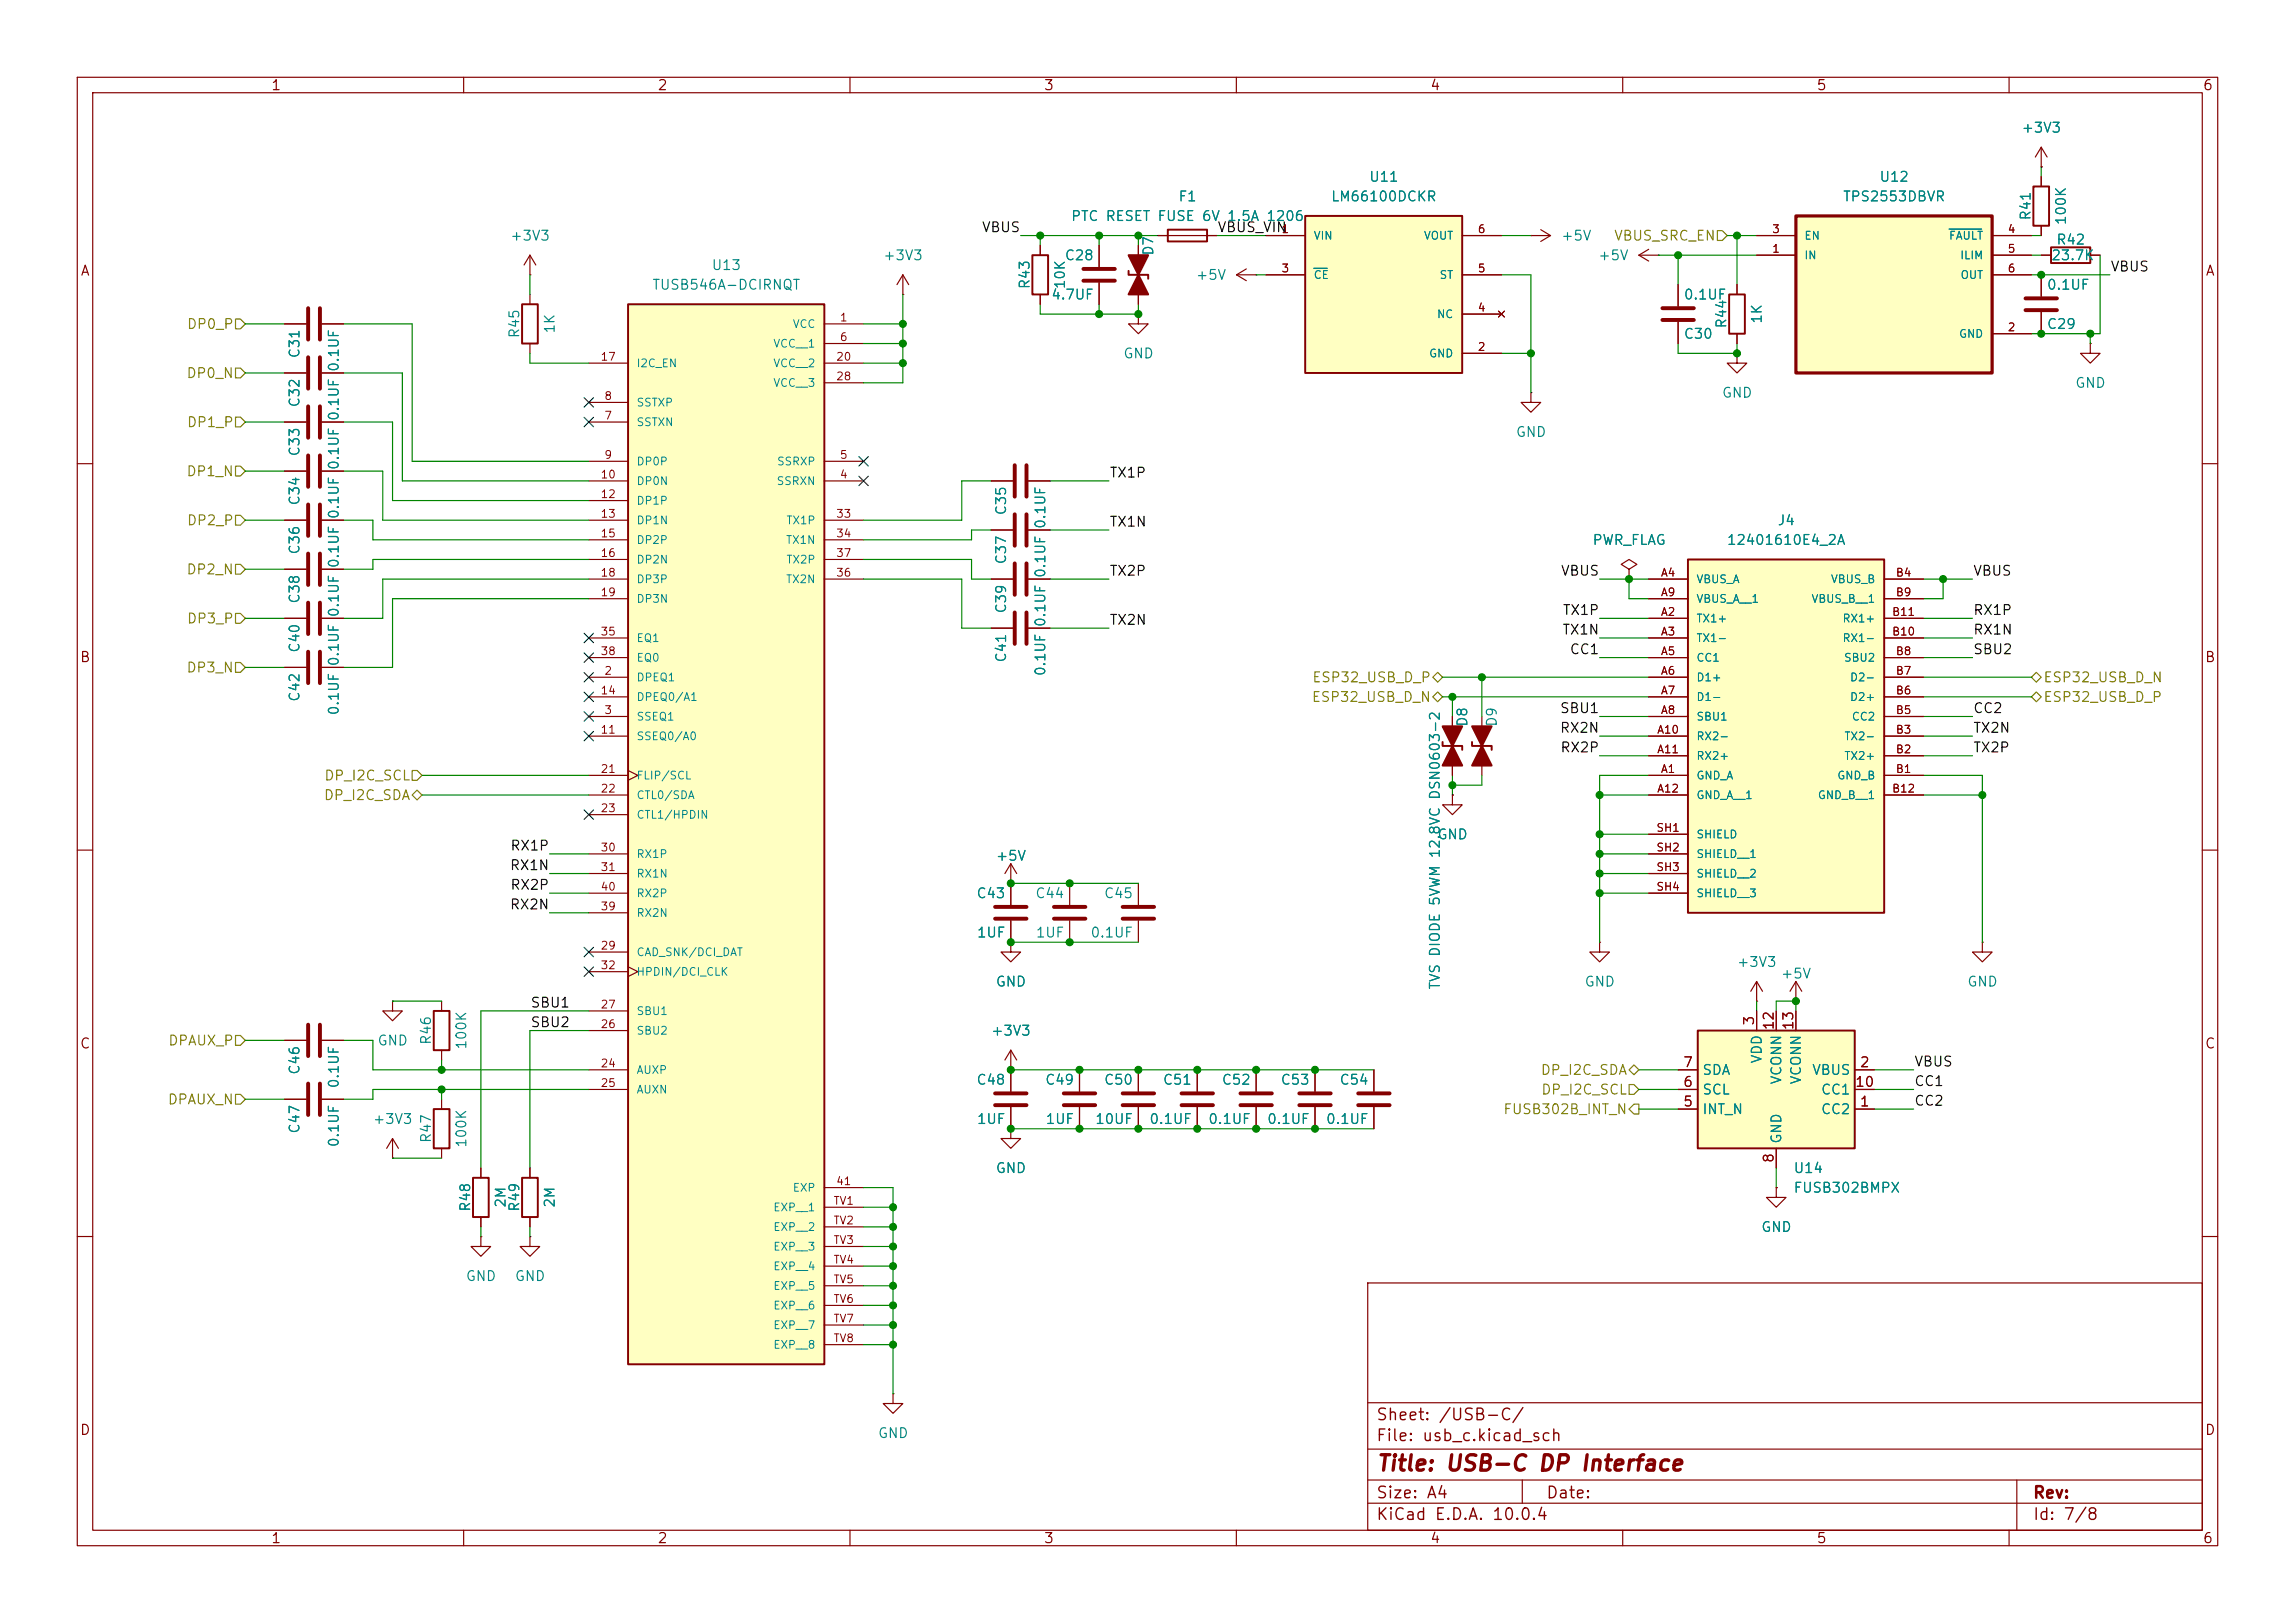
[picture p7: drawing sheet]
<svg xmlns="http://www.w3.org/2000/svg" width="297mm" height="210mm" viewBox="0 0 297 210" stroke-linecap="round" stroke-linejoin="round" font-family="sans-serif">
<defs><g id="words">
<text font-size="2" fill="#840000" x="178" y="190.8">Title: USB-C DP Interface</text>
<g font-size="1.5" fill="#840000">
<text x="178" y="184.2">Sheet: /USB-C/</text>
<text x="178" y="186.9">File: usb_c.kicad_sch</text>
<text x="178" y="197.1">KiCad E.D.A. 10.0.4</text>
<text x="178" y="194.3">Size: A4</text>
<text x="200" y="194.3">Date:</text>
<text x="263" y="194.3">Rev:</text>
<text x="263" y="197.1">Id: 7/8</text>
</g>
<g font-size="1.3" fill="#840000">
<text x="35" y="12">1</text>
<text x="85" y="12">2</text>
<text x="135" y="12">3</text>
<text x="185" y="12">4</text>
<text x="235" y="12">5</text>
<text x="285" y="12">6</text>
<text x="10.3" y="36">A</text>
<text x="285.3" y="36">A</text>
<text x="10.3" y="86">B</text>
<text x="285.3" y="86">B</text>
<text x="10.3" y="136">C</text>
<text x="227.3" y="132.8" transform="rotate(-90 227.3 132.8)">3</text>
<text x="229.8" y="133.4" transform="rotate(-90 229.8 133.4)">12</text>
<text x="232.4" y="133.4" transform="rotate(-90 232.4 133.4)">13</text>
<text x="285.3" y="136">C</text>
<text x="217.7" y="143.5">5</text>
<text x="217.7" y="140.9">6</text>
<text x="217.7" y="138.4">7</text>
<text x="240" y="140.9">10</text>
<text x="240.6" y="143.5">1</text>
<text x="240.6" y="138.4">2</text>
<text x="229.8" y="150.6" transform="rotate(-90 229.8 150.6)">8</text>
<text x="10.3" y="186">D</text>
<text x="285.3" y="186">D</text>
<text x="35" y="200">1</text>
<text x="85" y="200">2</text>
<text x="135" y="200">3</text>
<text x="185" y="200">4</text>
<text x="235" y="200">5</text>
<text x="285" y="200">6</text>
</g>
<g font-size="1.3" fill="#008484">
<text x="261.5" y="17.5">+3V3</text>
<text x="177.1" y="23.8">U11</text>
<text x="243.1" y="23.8">U12</text>
<text x="138.5" y="28.9">PTC RESET FUSE 6V 1.5A 1206</text>
<text x="152.4" y="26.4">F1</text>
<text x="172.2" y="26.4">LM66100DCKR</text>
<text x="238.4" y="26.4">TPS2553DBVR</text>
<text x="263.1" y="28.6" transform="rotate(-90 263.1 28.6)">R41</text>
<text x="267.7" y="29.2" transform="rotate(-90 267.7 29.2)">100K</text>
<text x="65.9" y="31.5">+3V3</text>
<text x="92" y="35.3">U13</text>
<text x="114.2" y="34">+3V3</text>
<text x="137.7" y="34">C28</text>
<text x="149.6" y="33.2" transform="rotate(-90 149.6 33.2)">D7</text>
<text x="201.9" y="31.5">+5V</text>
<text x="206.7" y="34">+5V</text>
<text x="265.4" y="34">23.7K</text>
<text x="266" y="32">R42</text>
<text x="84.3" y="37.8">TUSB546A-DCIRNQT</text>
<text x="133.6" y="37.5" transform="rotate(-90 133.6 37.5)">R43</text>
<text x="135.9" y="39.1">4.7UF</text>
<text x="138.1" y="37.5" transform="rotate(-90 138.1 37.5)">10K</text>
<text x="154.7" y="36.5">+5V</text>
<text x="217.8" y="39.1">0.1UF</text>
<text x="228.3" y="42" transform="rotate(-90 228.3 42)">1K</text>
<text x="264.8" y="37.8">0.1UF</text>
<text x="39.1" y="46.4" transform="rotate(-90 39.1 46.4)">C31</text>
<text x="67.5" y="43.9" transform="rotate(-90 67.5 43.9)">R45</text>
<text x="72.1" y="43.3" transform="rotate(-90 72.1 43.3)">1K</text>
<text x="145.3" y="46.7">GND</text>
<text x="217.8" y="44.2">C30</text>
<text x="223.7" y="42.6" transform="rotate(-90 223.7 42.6)">R44</text>
<text x="264.8" y="42.9">C29</text>
<text x="39.1" y="52.8" transform="rotate(-90 39.1 52.8)">C32</text>
<text x="44.2" y="48.2" transform="rotate(-90 44.2 48.2)">0.1UF</text>
<text x="222.8" y="51.8">GND</text>
<text x="268.5" y="50.5">GND</text>
<text x="39.1" y="59.1" transform="rotate(-90 39.1 59.1)">C33</text>
<text x="44.2" y="54.6" transform="rotate(-90 44.2 54.6)">0.1UF</text>
<text x="196.1" y="56.9">GND</text>
<text x="39.1" y="65.5" transform="rotate(-90 39.1 65.5)">C34</text>
<text x="44.2" y="60.9" transform="rotate(-90 44.2 60.9)">0.1UF</text>
<text x="39.1" y="71.8" transform="rotate(-90 39.1 71.8)">C36</text>
<text x="44.2" y="67.3" transform="rotate(-90 44.2 67.3)">0.1UF</text>
<text x="130.5" y="66.8" transform="rotate(-90 130.5 66.8)">C35</text>
<text x="135.6" y="68.5" transform="rotate(-90 135.6 68.5)">0.1UF</text>
<text x="206" y="70.8">PWR_FLAG</text>
<text x="223.4" y="70.8">12401610E4_2A</text>
<text x="229.9" y="68.3">J4</text>
<text x="44.2" y="73.6" transform="rotate(-90 44.2 73.6)">0.1UF</text>
<text x="130.5" y="73.1" transform="rotate(-90 130.5 73.1)">C37</text>
<text x="135.6" y="74.9" transform="rotate(-90 135.6 74.9)">0.1UF</text>
<text x="39.1" y="78.2" transform="rotate(-90 39.1 78.2)">C38</text>
<text x="44.2" y="80" transform="rotate(-90 44.2 80)">0.1UF</text>
<text x="130.5" y="79.5" transform="rotate(-90 130.5 79.5)">C39</text>
<text x="135.6" y="81.2" transform="rotate(-90 135.6 81.2)">0.1UF</text>
<text x="39.1" y="84.5" transform="rotate(-90 39.1 84.5)">C40</text>
<text x="44.2" y="86.3" transform="rotate(-90 44.2 86.3)">0.1UF</text>
<text x="130.5" y="85.8" transform="rotate(-90 130.5 85.8)">C41</text>
<text x="135.6" y="87.6" transform="rotate(-90 135.6 87.6)">0.1UF</text>
<text x="39.1" y="90.9" transform="rotate(-90 39.1 90.9)">C42</text>
<text x="44.2" y="92.7" transform="rotate(-90 44.2 92.7)">0.1UF</text>
<text x="190.2" y="94.1" transform="rotate(-90 190.2 94.1)">D8</text>
<text x="194" y="94.1" transform="rotate(-90 194 94.1)">D9</text>
<text x="128.8" y="111.7">+5V</text>
<text x="185.9" y="108.9">GND</text>
<text x="126.3" y="116.5">C43</text>
<text x="133.9" y="116.5">C44</text>
<text x="142.8" y="116.5">C45</text>
<text x="126.3" y="121.6">1UF</text>
<text x="134" y="121.6">1UF</text>
<text x="141" y="121.6">0.1UF</text>
<text x="224.7" y="125.4">+3V3</text>
<text x="128.8" y="128">GND</text>
<text x="186.6" y="128.1" transform="rotate(-90 186.6 128.1)">TVS DIODE 5VWM 12.8VC DSN0603-2</text>
<text x="205" y="128">GND</text>
<text x="230.4" y="126.9">+5V</text>
<text x="254.5" y="128">GND</text>
<text x="48.8" y="135.6">GND</text>
<text x="56.1" y="135.3" transform="rotate(-90 56.1 135.3)">R46</text>
<text x="60.7" y="135.9" transform="rotate(-90 60.7 135.9)">100K</text>
<text x="128.2" y="134.3">+3V3</text>
<text x="228.3" y="137.7" transform="rotate(-90 228.3 137.7)">VDD</text>
<text x="39.1" y="139.2" transform="rotate(-90 39.1 139.2)">C46</text>
<text x="44.2" y="140.9" transform="rotate(-90 44.2 140.9)">0.1UF</text>
<text x="126.3" y="140.7">C48</text>
<text x="135.2" y="140.7">C49</text>
<text x="142.8" y="140.7">C50</text>
<text x="150.4" y="140.7">C51</text>
<text x="158" y="140.7">C52</text>
<text x="165.6" y="140.7">C53</text>
<text x="173.3" y="140.7">C54</text>
<text x="220.2" y="141.9">SCL</text>
<text x="220.2" y="139.4">SDA</text>
<text x="230.8" y="140.4" transform="rotate(-90 230.8 140.4)">VCONN</text>
<text x="233.4" y="140.4" transform="rotate(-90 233.4 140.4)">VCONN</text>
<text x="234.4" y="139.4">VBUS</text>
<text x="235.6" y="141.9">CC1</text>
<text x="39.1" y="146.8" transform="rotate(-90 39.1 146.8)">C47</text>
<text x="44.2" y="148.5" transform="rotate(-90 44.2 148.5)">0.1UF</text>
<text x="48.2" y="145.8">+3V3</text>
<text x="56.1" y="148" transform="rotate(-90 56.1 148)">R47</text>
<text x="60.7" y="148.6" transform="rotate(-90 60.7 148.6)">100K</text>
<text x="126.3" y="145.8">1UF</text>
<text x="135.2" y="145.8">1UF</text>
<text x="141.6" y="145.8">10UF</text>
<text x="148.6" y="145.8">0.1UF</text>
<text x="156.3" y="145.8">0.1UF</text>
<text x="163.9" y="145.8">0.1UF</text>
<text x="171.5" y="145.8">0.1UF</text>
<text x="220.2" y="144.5">INT_N</text>
<text x="230.8" y="148.1" transform="rotate(-90 230.8 148.1)">GND</text>
<text x="235.6" y="144.5">CC2</text>
<text x="128.8" y="152.1">GND</text>
<text x="232" y="152.1">U14</text>
<text x="232" y="154.6">FUSB302BMPX</text>
<text x="61.2" y="156.9" transform="rotate(-90 61.2 156.9)">R48</text>
<text x="65.7" y="156.4" transform="rotate(-90 65.7 156.4)">2M</text>
<text x="67.5" y="156.9" transform="rotate(-90 67.5 156.9)">R49</text>
<text x="72.1" y="156.4" transform="rotate(-90 72.1 156.4)">2M</text>
<text x="227.8" y="159.7">GND</text>
<text x="60.2" y="166.1">GND</text>
<text x="66.5" y="166.1">GND</text>
<text x="113.5" y="186.4">GND</text>
</g>
<g font-size="1.3">
<text x="127" y="30.4">VBUS</text>
<text x="157.5" y="30.4">VBUS_VIN</text>
<text x="273" y="35.4">VBUS</text>
<text x="143.5" y="62.1">TX1P</text>
<text x="143.5" y="68.5">TX1N</text>
<text x="143.5" y="74.8">TX2P</text>
<text x="201.9" y="74.8">VBUS</text>
<text x="255.3" y="74.8">VBUS</text>
<text x="143.5" y="81.2">TX2N</text>
<text x="202.1" y="82.4">TX1N</text>
<text x="202.2" y="79.9">TX1P</text>
<text x="255.3" y="79.9">RX1P</text>
<text x="255.3" y="82.4">RX1N</text>
<text x="203.1" y="85">CC1</text>
<text x="255.3" y="85">SBU2</text>
<text x="201.8" y="92.6">SBU1</text>
<text x="201.8" y="95.1">RX2N</text>
<text x="255.3" y="95.1">TX2N</text>
<text x="255.3" y="92.6">CC2</text>
<text x="201.8" y="97.7">RX2P</text>
<text x="255.3" y="97.7">TX2P</text>
<text x="65.9" y="112.9">RX1N</text>
<text x="66" y="110.4">RX1P</text>
<text x="65.9" y="118">RX2N</text>
<text x="66" y="115.4">RX2P</text>
<text x="68.6" y="130.7">SBU1</text>
<text x="68.6" y="133.2">SBU2</text>
<text x="247.6" y="140.8">CC1</text>
<text x="247.6" y="143.4">CC2</text>
<text x="247.6" y="138.3">VBUS</text>
</g>
<g font-size="1.3" fill="#848400">
<text x="208.8" y="31.5">VBUS_SRC_EN</text>
<text x="24.1" y="42.9">DP0_P</text>
<text x="24" y="49.2">DP0_N</text>
<text x="24.1" y="55.6">DP1_P</text>
<text x="24" y="61.9">DP1_N</text>
<text x="24.1" y="68.3">DP2_P</text>
<text x="24" y="74.6">DP2_N</text>
<text x="24.1" y="81">DP3_P</text>
<text x="24" y="87.3">DP3_N</text>
<text x="169.7" y="88.6">ESP32_USB_D_P</text>
<text x="264.4" y="88.6">ESP32_USB_D_N</text>
<text x="169.7" y="91.1">ESP32_USB_D_N</text>
<text x="264.4" y="91.1">ESP32_USB_D_P</text>
<text x="41.9" y="101.3">DP_I2C_SCL</text>
<text x="41.8" y="103.8">DP_I2C_SDA</text>
<text x="21.7" y="135.6">DPAUX_P</text>
<text x="21.6" y="143.2">DPAUX_N</text>
<text x="199.3" y="139.4">DP_I2C_SDA</text>
<text x="199.4" y="141.9">DP_I2C_SCL</text>
<text x="194.5" y="144.5">FUSB302B_INT_N</text>
</g>
<g font-size="1" fill="#840000">
<text x="165.8" y="30.4">1</text>
<text x="165.8" y="35.5">3</text>
<text x="191.2" y="30.4">6</text>
<text x="191.2" y="35.5">5</text>
<text x="229.3" y="32.9">1</text>
<text x="229.3" y="30.4">3</text>
<text x="259.7" y="30.4">4</text>
<text x="259.7" y="32.9">5</text>
<text x="259.7" y="35.5">6</text>
<text x="108.6" y="41.8">1</text>
<text x="191.2" y="40.6">4</text>
<text x="77.6" y="46.9">17</text>
<text x="108.1" y="46.9">20</text>
<text x="108.6" y="44.4">6</text>
<text x="191.2" y="45.6">2</text>
<text x="259.7" y="43.1">2</text>
<text x="78.1" y="52">8</text>
<text x="108.1" y="49.5">28</text>
<text x="78.1" y="54.5">7</text>
<text x="78.1" y="59.6">9</text>
<text x="108.6" y="59.6">5</text>
<text x="77.6" y="62.2">10</text>
<text x="77.6" y="64.7">12</text>
<text x="108.6" y="62.2">4</text>
<text x="77.6" y="67.2">13</text>
<text x="77.6" y="69.8">15</text>
<text x="108.1" y="67.2">33</text>
<text x="108.1" y="69.8">34</text>
<text x="77.6" y="72.3">16</text>
<text x="77.6" y="74.9">18</text>
<text x="77.6" y="77.4">19</text>
<text x="108.1" y="74.9">36</text>
<text x="108.1" y="72.3">37</text>
<text x="214.9" y="74.9">A4</text>
<text x="214.9" y="77.4">A9</text>
<text x="245.3" y="74.9">B4</text>
<text x="245.3" y="77.4">B9</text>
<text x="77.6" y="82.5">35</text>
<text x="214.9" y="79.9">A2</text>
<text x="214.9" y="82.5">A3</text>
<text x="244.8" y="82.5">B10</text>
<text x="244.8" y="79.9">B11</text>
<text x="77.6" y="85">38</text>
<text x="78.1" y="87.6">2</text>
<text x="214.9" y="85">A5</text>
<text x="214.9" y="87.6">A6</text>
<text x="245.3" y="87.6">B7</text>
<text x="245.3" y="85">B8</text>
<text x="77.6" y="95.2">11</text>
<text x="77.6" y="90.1">14</text>
<text x="78.1" y="92.6">3</text>
<text x="214.4" y="95.2">A10</text>
<text x="214.9" y="90.1">A7</text>
<text x="214.9" y="92.6">A8</text>
<text x="245.3" y="95.2">B3</text>
<text x="245.3" y="92.6">B5</text>
<text x="245.3" y="90.1">B6</text>
<text x="77.6" y="100.3">21</text>
<text x="214.4" y="97.7">A11</text>
<text x="214.9" y="100.3">A1</text>
<text x="245.3" y="100.3">B1</text>
<text x="245.3" y="97.7">B2</text>
<text x="77.6" y="102.8">22</text>
<text x="77.6" y="105.3">23</text>
<text x="214.3" y="107.9">SH1</text>
<text x="214.4" y="102.8">A12</text>
<text x="244.8" y="102.8">B12</text>
<text x="77.6" y="110.4">30</text>
<text x="77.6" y="113">31</text>
<text x="214.3" y="110.4">SH2</text>
<text x="214.3" y="113">SH3</text>
<text x="77.6" y="118">39</text>
<text x="77.6" y="115.5">40</text>
<text x="214.3" y="115.5">SH4</text>
<text x="77.6" y="123.1">29</text>
<text x="77.6" y="125.7">32</text>
<text x="77.6" y="130.7">27</text>
<text x="77.6" y="133.3">26</text>
<text x="77.6" y="138.4">24</text>
<text x="77.6" y="140.9">25</text>
<text x="108.1" y="153.6">41</text>
<text x="107.8" y="156.1">TV1</text>
<text x="107.8" y="158.7">TV2</text>
<text x="107.8" y="161.2">TV3</text>
<text x="107.8" y="163.8">TV4</text>
<text x="107.8" y="166.3">TV5</text>
<text x="107.8" y="168.8">TV6</text>
<text x="107.8" y="171.4">TV7</text>
<text x="107.8" y="173.9">TV8</text>
</g>
<g font-size="1" fill="#008484">
<text x="169.9" y="31.3">VIN</text>
<text x="184.2" y="31.3">VOUT</text>
<text x="233.4" y="33.8">IN</text>
<text x="233.4" y="31.3">EN</text>
<text x="252.1" y="31.3">FAULT</text>
<text x="253.6" y="33.8">ILIM</text>
<text x="169.9" y="36.3">CE</text>
<text x="185.9" y="41.4">NC</text>
<text x="186.2" y="36.3">ST</text>
<text x="253.6" y="36.3">OUT</text>
<text x="82.3" y="47.8">I2C_EN</text>
<text x="100" y="45.2">VCC__1</text>
<text x="100" y="47.8">VCC__2</text>
<text x="102.5" y="42.7">VCC</text>
<text x="184.9" y="46.5">GND</text>
<text x="253.4" y="44">GND</text>
<text x="82.3" y="52.8">SSTXP</text>
<text x="100" y="50.3">VCC__3</text>
<text x="82.3" y="55.4">SSTXN</text>
<text x="82.3" y="60.5">DP0P</text>
<text x="82.3" y="63">DP0N</text>
<text x="82.3" y="65.5">DP1P</text>
<text x="100.4" y="63">SSRXN</text>
<text x="100.5" y="60.5">SSRXP</text>
<text x="82.3" y="68.1">DP1N</text>
<text x="82.3" y="70.6">DP2P</text>
<text x="101.6" y="70.6">TX1N</text>
<text x="101.7" y="68.1">TX1P</text>
<text x="82.3" y="73.2">DP2N</text>
<text x="82.3" y="75.7">DP3P</text>
<text x="101.6" y="75.7">TX2N</text>
<text x="101.7" y="73.2">TX2P</text>
<text x="219.5" y="75.7">VBUS_A</text>
<text x="236.9" y="75.7">VBUS_B</text>
<text x="82.3" y="78.2">DP3N</text>
<text x="82.3" y="83.3">EQ1</text>
<text x="219.5" y="80.8">TX1+</text>
<text x="219.5" y="83.3">TX1-</text>
<text x="219.5" y="78.2">VBUS_A__1</text>
<text x="234.3" y="78.2">VBUS_B__1</text>
<text x="238.4" y="83.3">RX1-</text>
<text x="238.4" y="80.8">RX1+</text>
<text x="82.3" y="88.4">DPEQ1</text>
<text x="82.3" y="85.9">EQ0</text>
<text x="219.5" y="85.9">CC1</text>
<text x="219.5" y="88.4">D1+</text>
<text x="238.6" y="85.9">SBU2</text>
<text x="239.3" y="88.4">D2-</text>
<text x="82.3" y="93.5">SSEQ1</text>
<text x="82.3" y="90.9">DPEQ0/A1</text>
<text x="219.5" y="90.9">D1-</text>
<text x="219.5" y="93.5">SBU1</text>
<text x="239.3" y="90.9">D2+</text>
<text x="239.6" y="93.5">CC2</text>
<text x="82.3" y="96">SSEQ0/A0</text>
<text x="82.3" y="101.1">FLIP/SCL</text>
<text x="219.5" y="101.1">GND_A</text>
<text x="219.5" y="96">RX2-</text>
<text x="219.5" y="98.6">RX2+</text>
<text x="237.7" y="101.1">GND_B</text>
<text x="238.6" y="98.6">TX2+</text>
<text x="238.6" y="96">TX2-</text>
<text x="82.3" y="103.6">CTL0/SDA</text>
<text x="82.3" y="106.2">CTL1/HPDIN</text>
<text x="219.5" y="103.6">GND_A__1</text>
<text x="235.2" y="103.6">GND_B__1</text>
<text x="82.3" y="111.3">RX1P</text>
<text x="82.3" y="113.8">RX1N</text>
<text x="219.5" y="108.7">SHIELD</text>
<text x="219.5" y="111.3">SHIELD__1</text>
<text x="219.5" y="113.8">SHIELD__2</text>
<text x="82.3" y="118.9">RX2N</text>
<text x="82.3" y="116.3">RX2P</text>
<text x="219.5" y="116.3">SHIELD__3</text>
<text x="82.3" y="124">CAD_SNK/DCI_DAT</text>
<text x="82.3" y="131.6">SBU1</text>
<text x="82.3" y="126.5">HPDIN/DCI_CLK</text>
<text x="82.3" y="134.1">SBU2</text>
<text x="82.3" y="139.2">AUXP</text>
<text x="82.3" y="141.7">AUXN</text>
<text x="102.5" y="154.4">EXP</text>
<text x="100" y="157">EXP__1</text>
<text x="100" y="159.5">EXP__2</text>
<text x="100" y="162.1">EXP__3</text>
<text x="100" y="164.6">EXP__4</text>
<text x="100" y="167.1">EXP__5</text>
<text x="100" y="169.7">EXP__6</text>
<text x="100" y="172.2">EXP__7</text>
<text x="100" y="174.8">EXP__8</text>
</g>
</g></defs>
<g fill="none" stroke="#840000" stroke-width=".15">
<path d="M10 10h277v190h-277zM12 12h273v186h-273zM60 10v2M110 10v2M160 10v2M210 10v2M260 10v2M264.2 33h1.2M270.5 33h1.3M270.5 44.5v1.2h1.3l-1.3 1.3-1.3-1.3h1.3M270.5 44.5h.1M10 60h2"/>
<path d="M36.8 61h2.8M41.7 61h2.7M285 60h2M10 110h2M285 110h2M10 160h2M177 166h108v32h-108zM285 160h2M60 198v2M110 198v2M115.6 180.3v1.3h1.2l-1.2 1.3-1.3-1.3h1.3M115.6 180.3h.1"/>
<path d="M160 198v2M177 194.5h108M177 191.5h108M177 187.5h108M177 181.5h108M197 191.5v3M210 198v2M260 198v2M261 191.5v6.5"/>
</g>
<path d="M39.9 58.9v4.1M41.4 58.9v4.1" fill="none" stroke="#840000" stroke-width=".51"/>
<path d="M265.4 32h5.1v2h-5.1z" fill="none" stroke="#840000" stroke-width=".25"/>
<path d="M168.9 27.9h20.3v20.4h-20.3z" fill="#ffffc2"/>
<path d="M133.6 33h2v5.1h-2zM146 35.1v.5h2.6v.5M151.1 29.7h5.1v1.5h-5.1zM168.9 27.9h20.3v20.4h-20.3z" fill="none" stroke="#840000" stroke-width=".25"/>
<g fill="none" stroke="#840000" stroke-width=".15">
<path d="M134.6 31.8v1.2M134.6 38.1v1.3M142.2 31.8v2.7M142.2 36.6v2.8M147.3 31.8v7.6M149.9 30.5h7.6M160 35.6h2.6M160 35.6l1.3 .7M161.3 34.8l-1.3 .8M162.6 35.6h.1M163.8 30.5h5.1M163.8 35.6h5.1"/>
<path d="M189.2 30.5h5.1M189.2 35.6h5.1M198.1 30.5h.1M198.1 30.5h2.6M199.4 29.7l1.3 .8M200.7 30.5l-1.3 .7M147.3 40.6v1.3h1.3l-1.3 1.3-1.3-1.3h1.3M147.3 40.6h.1M189.2 45.7h5.1M189.2 40.6h5.1M193.9 40.3l.8 .7M194.7 40.3l-.8 .7"/>
<path d="M198.1 50.8v1.3h1.3l-1.3 1.2-1.3-1.2h1.3M198.1 50.8h.1M130.8 114.3h.1M130.8 111.8l-.8 1.2M130.8 111.8l.8 1.2M130.8 111.8v5.3M130.8 119.1v2.8M130.8 138.4h.1M130.8 121.9v1.3h1.3l-1.3 1.3-1.3-1.3h1.3M130.8 121.9h.1M130.8 135.9v2.5M130.8 135.9l-.8 1.3"/>
<path d="M130.8 135.9l.8 1.3M154.9 138.4v2.8M130.8 146.1v1.2h1.3l-1.3 1.3-1.3-1.3h1.3M130.8 146.1h.1M154.9 143.3v2.8"/>
</g>
<path d="M170 34.7h1.8" fill="none" stroke="#008484" stroke-width=".15"/>
<path d="M140.2 34.8h4.1M140.2 36.3h4.1M128.8 117.3h4M128.8 118.9h4M152.9 141.5h4.1M152.9 143h4.1" fill="none" stroke="#840000" stroke-width=".51"/>
<g fill="#840000" stroke="#840000" stroke-width=".25">
<path d="M147.3 35.6l1.3 2.5h-2.6z"/>
<path d="M146 33h2.6l-1.3 2.6z"/>
</g>
<path d="M219.7 133.4h20.3v15.2h-20.3z" fill="#ffffc2"/>
<path d="M186.7 96v.5h2.5v.5M190.5 96v.5h2.5v.5M219.7 133.4h20.3v15.2h-20.3zM61.2 152.4h2v5.1h-2zM67.6 152.4h2v5.1h-2z" fill="none" stroke="#840000" stroke-width=".25"/>
<g fill="none" stroke="#840000" stroke-width=".15">
<path d="M116.8 38.1h.1M116.8 35.6l-.7 1.2M116.8 35.6l.8 1.2M116.8 35.6v2.5M36.8 48.3h2.8M36.8 41.9h2.8M36.8 54.6h2.8M41.7 48.3h2.7M41.7 41.9h2.7M41.7 54.6h2.7M36.8 67.3h2.8M36.8 73.7h2.8"/>
<path d="M41.7 67.3h2.7M41.7 73.7h2.7M128.3 74.9h2.8M128.3 68.6h2.8M128.3 62.2h2.8M133.1 74.9h2.8M133.1 68.6h2.8M133.1 62.2h2.8M36.8 86.4h2.8M36.8 80h2.8M41.7 86.4h2.7M41.7 80h2.7"/>
<path d="M128.3 81.3h2.8M133.1 81.3h2.8M188 92.7v7.6M191.8 92.7v7.6M138.4 114.3v2.8M138.4 119.1v2.8M147.3 114.3v2.8M147.3 119.1v2.8M188 102.9v1.2h1.2l-1.2 1.3-1.3-1.3h1.3M188 102.9h.1M139.7 138.4v2.8M147.3 138.4v2.8"/>
<path d="M207 121.9v1.3h1.3l-1.3 1.3-1.3-1.3h1.3M207 121.9h.1M217.2 138.4h2.5M227.3 129.5h.1M227.3 127v2.5M227.3 130.8v2.6M227.3 127l-.7 1.3M227.3 127l.8 1.3M229.9 130.8v2.6M232.4 129.5h.1M232.4 127v2.5M232.4 130.8v2.6"/>
<path d="M232.4 127l-.8 1.3M232.4 127l.8 1.3M240 138.4h2.6M256.5 121.9v1.3h1.3l-1.3 1.3-1.2-1.3h1.2M256.5 121.9h.1M62.2 151.1v1.3M62.2 157.5v1.3M68.6 151.1v1.3M68.6 157.5v1.3M139.7 143.3v2.8M147.3 143.3v2.8M217.2 143.5h2.5"/>
<path d="M217.2 141h2.5M229.9 153.7v1.2h1.2l-1.2 1.3-1.3-1.3h1.3M229.9 153.7h.1M229.9 148.6v2.5M240 143.5h2.6M240 141h2.6M62.2 160v1.3h1.3l-1.3 1.3-1.2-1.3h1.2M62.2 160h.1"/>
</g>
<g fill="#840000" stroke="#840000" stroke-width=".25">
<path d="M191.8 96.5l1.2 2.6h-2.5z"/>
<path d="M190.5 94h2.5l-1.2 2.5z"/>
<path d="M188 96.5l1.2 2.6h-2.5z"/>
<path d="M186.7 94h2.5l-1.2 2.5z"/>
</g>
<g fill="none" stroke="#840000" stroke-width=".51">
<path d="M39.9 39.9v4M41.4 39.9v4M39.9 46.2v4.1M39.9 52.6v4M41.4 46.2v4.1M41.4 52.6v4M39.9 65.3v4M39.9 71.6v4.1M39.9 78v4M41.4 65.3v4M41.4 71.6v4.1M41.4 78v4"/>
<path d="M131.3 60.2v4.1M131.3 66.5v4.1M131.3 72.9v4.1M131.3 79.2v4.1M132.8 60.2v4.1M132.8 66.5v4.1M132.8 72.9v4.1M132.8 79.2v4.1M39.9 84.3v4.1M41.4 84.3v4.1M136.4 117.3h4.1M136.4 118.9h4.1"/>
<path d="M145.3 117.3h4.1M145.3 118.9h4.1M137.7 141.5h4M137.7 143h4M145.3 141.5h4.1M145.3 143h4.1"/>
</g>
<path d="M81.3 39.4h25.4v137.1h-25.4z" fill="#ffffc2"/>
<path d="M67.6 39.4h2v5.1h-2zM81.3 39.4h25.4v137.1h-25.4zM56.1 130.8h2.1v5.1h-2.1zM56.1 143.5h2.1v5.1h-2.1z" fill="none" stroke="#840000" stroke-width=".25"/>
<g fill="none" stroke="#840000" stroke-width=".15">
<path d="M68.6 35.6h.1M68.6 33v2.6M68.6 38.1v1.3M68.6 33l-.8 1.3M68.6 33l.7 1.3M264.2 35.6v2.8M68.6 44.5v1.2M76.2 59.7h5.1M76.2 54.6h5.1M76.2 52.1h5.1M76.2 47h5.1M106.7 41.9h5.1"/>
<path d="M106.7 59.7h5.1M106.7 44.5h5.1M106.7 47h5.1M106.7 49.5h5.1M264.2 40.4v2.8M76.2 62.2h5.1M76.2 64.8h5.1M76.2 67.3h5.1M76.2 69.9h5.1M76.2 72.4h5.1M76.2 74.9h5.1M76.2 77.5h5.1"/>
<path d="M106.7 62.2h5.1M106.7 67.3h5.1M106.7 69.9h5.1M106.7 72.4h5.1M106.7 74.9h5.1M76.2 87.6h5.1M76.2 92.7h5.1M76.2 95.3h5.1M76.2 90.2h5.1M76.2 82.6h5.1M76.2 85.1h5.1M81.3 99.7l1.2 .6-1.2 .7"/>
<path d="M76.2 100.3h5.1M76.2 102.9h5.1M76.2 105.4h5.1M76.2 110.5h5.1M76.2 113h5.1M76.2 118.1h5.1M76.2 115.6h5.1M36.8 134.6h2.8M41.7 134.6h2.7M50.8 129.5v1.3h1.3l-1.3 1.3-1.3-1.3h1.3M50.8 129.5h.1M57.1 129.5v1.3"/>
<path d="M57.1 135.9v1.3M76.2 138.4h5.1M76.2 133.4h5.1M76.2 130.8h5.1M76.2 123.2h5.1M76.2 125.7h5.1M81.3 125.1l1.2 .6-1.2 .7M36.8 142.2h2.8M41.7 142.2h2.7M50.8 149.9h.1M50.8 147.3l-.8 1.3M50.8 147.3l.8 1.3"/>
<path d="M50.8 147.3v2.6M57.1 142.2v1.3M57.1 148.6v1.3M76.2 141h5.1M106.7 153.7h5.1M106.7 156.2h5.1M106.7 158.8h5.1M68.6 160v1.3h1.2l-1.2 1.3-1.3-1.3h1.3M68.6 160h.1M106.7 161.3h5.1M106.7 163.8h5.1M106.7 166.4h5.1"/>
<path d="M106.7 168.9h5.1M106.7 171.5h5.1M106.7 174h5.1"/>
</g>
<path d="M262.1 38.6h4.1M262.1 40.1h4.1M39.9 132.6v4.1M41.4 132.6v4.1M39.9 140.2v4.1M41.4 140.2v4.1" fill="none" stroke="#840000" stroke-width=".51"/>
<path d="M218.4 72.4h25.4v45.7h-25.4z" fill="#ffffc2"/>
<path d="M218.4 72.4h25.4v45.7h-25.4z" fill="none" stroke="#840000" stroke-width=".25"/>
<g fill="none" stroke="#840000" stroke-width=".15">
<path d="M210.8 73.7l1-.7-1-.6-1 .6 1 .7v1.2M210.8 74.9h.1M213.4 74.9h5M213.4 77.5h5M243.8 74.9h5.1M243.8 77.5h5.1M213.4 80h5M213.4 82.6h5M213.4 85.1h5M213.4 87.6h5M213.4 90.2h5M213.4 92.7h5"/>
<path d="M213.4 95.3h5M213.4 97.8h5M243.8 80h5.1M243.8 82.6h5.1M243.8 85.1h5.1M243.8 87.6h5.1M243.8 90.2h5.1M243.8 92.7h5.1M243.8 95.3h5.1M243.8 97.8h5.1M213.4 100.3h5M213.4 102.9h5"/>
<path d="M213.4 108h5M213.4 110.5h5M213.4 113h5M213.4 115.6h5M243.8 100.3h5.1M243.8 102.9h5.1"/>
</g>
<path d="M232.4 27.9h25.4v20.4h-25.4z" fill="#ffffc2"/>
<path d="M232.4 27.9h25.4v20.4h-25.4z" fill="none" stroke="#840000" stroke-width=".41"/>
<g fill="none" stroke="#840000" stroke-width=".15">
<path d="M264.2 19.1l-.8 1.2M264.2 19.1l.7 1.2M264.2 19.1v2.5M134.6 31.8v1.2M134.6 38.1v1.3M142.2 31.8v2.7M142.2 36.6v2.8M147.3 31.8v2.5M147.3 36.8v2.6M149.9 30.5h1.2M156.2 30.5h1.3M163.8 30.5h5.1"/>
<path d="M163.8 35.6h5.1M189.2 30.5h5.1M189.2 35.6h5.1M212.1 33h2.5M212.1 33l1.3 .8M213.4 32.3l-1.3 .7M214.6 33h.1M217.2 36.8v2.8M224.8 36.8v1.3M227.3 33h5.1M227.3 30.5h5.1M257.8 33h5.1"/>
<path d="M257.8 30.5h5.1M257.8 35.6h5.1M264.2 21.6h.1M264.2 33h1.2M264.2 22.9v1.2M264.2 29.2v1.3M264.2 35.6v2.8M270.5 33h1.3M36.8 48.3h2.8M36.8 41.9h2.8M36.8 54.6h2.8M41.7 48.3h2.7"/>
<path d="M41.7 41.9h2.7M41.7 54.6h2.7M189.2 45.7h5.1M189.2 40.6h5.1M193.9 40.3l.8 .7M194.7 40.3l-.8 .7M217.2 41.7v2.8M224.8 45.7v1.3h1.3l-1.3 1.3-1.3-1.3h1.3M224.8 45.7h.1M224.8 43.2v1.3M257.8 43.2h5.1M264.2 40.4v2.8"/>
<path d="M36.8 61h2.8M36.8 67.3h2.8M36.8 73.7h2.8M41.7 61h2.7M41.7 67.3h2.7M41.7 73.7h2.7M128.3 74.9h2.8M128.3 68.6h2.8M128.3 62.2h2.8M133.1 74.9h2.8M133.1 68.6h2.8M133.1 62.2h2.8"/>
<path d="M210.8 74.9h.1M213.4 74.9h5M213.4 77.5h5M243.8 74.9h5.1M243.8 77.5h5.1M36.8 86.4h2.8M36.8 80h2.8M41.7 86.4h2.7M41.7 80h2.7M128.3 81.3h2.8M133.1 81.3h2.8M188 92.7v2.6"/>
<path d="M188 97.8v2.5M213.4 80h5M213.4 82.6h5M213.4 85.1h5M213.4 87.6h5M213.4 90.2h5M213.4 92.7h5M213.4 95.3h5M213.4 97.8h5M243.8 80h5.1M243.8 82.6h5.1M243.8 85.1h5.1"/>
<path d="M243.8 87.6h5.1M243.8 90.2h5.1M243.8 92.7h5.1M243.8 95.3h5.1M243.8 97.8h5.1M130.8 114.3h.1M130.8 114.3v2.8M130.8 119.1v2.8M188 102.9h.1M213.4 100.3h5M213.4 102.9h5M213.4 108h5"/>
<path d="M213.4 110.5h5M213.4 113h5M213.4 115.6h5M243.8 100.3h5.1M243.8 102.9h5.1M36.8 134.6h2.8M41.7 134.6h2.7M130.8 138.4h.1M130.8 121.9h.1M130.8 138.4v2.8M139.7 138.4v2.8M147.3 138.4v2.8"/>
<path d="M154.9 138.4v2.8M162.6 138.4v2.8M170.2 138.4v2.8M177.8 138.4v2.8M217.2 138.4h2.5M227.3 130.8v2.6M229.9 130.8v2.6M232.4 130.8v2.6M240 138.4h2.6M36.8 142.2h2.8M41.7 142.2h2.7M62.2 151.1v1.3"/>
<path d="M62.2 157.5v1.3M68.6 151.1v1.3M68.6 157.5v1.3M130.8 146.1h.1M130.8 143.3v2.8M139.7 143.3v2.8M147.3 143.3v2.8M154.9 143.3v2.8M162.6 143.3v2.8M170.2 143.3v2.8M177.8 143.3v2.8M217.2 143.5h2.5"/>
<path d="M217.2 141h2.5M229.9 153.7h.1M229.9 148.6v2.5M240 143.5h2.6M240 141h2.6"/>
</g>
<path d="M170 34.7h1.8M252.2 29.6h4.2" fill="none" stroke="#008484" stroke-width=".15"/>
<path d="M223.8 38.1h2v5.1h-2zM263.1 24.1h2.1v5.1h-2.1z" fill="none" stroke="#840000" stroke-width=".25"/>
<path d="M215.1 39.9h4.1M215.1 41.4h4.1M128.8 141.5h4M128.8 143h4M160.5 141.5h4.1M160.5 143h4.1M168.1 141.5h4.1M168.1 143h4.1M175.8 141.5h4M175.8 143h4" fill="none" stroke="#840000" stroke-width=".51"/>
<g fill="none" stroke="#848400" stroke-width=".15">
<path d="M222.2 29.8h.7l.6 .7-.6 .6h-.7zM30.5 41.3h.6l.6 .6-.6 .6h-.6zM30.5 54h.6l.6 .6-.6 .6h-.6zM30.5 47.6h.6l.6 .7-.6 .6h-.6zM30.5 60.3h.6l.6 .7-.6 .6h-.6zM30.5 73h.6l.6 .7-.6 .6h-.6zM30.5 66.7h.6l.6 .6-.6 .6h-.6zM30.5 79.4h.6l.6 .6-.6 .6h-.6zM30.5 85.7h.6l.6 .7-.6 .6h-.6zM53.3 99.7h.7l.6 .6-.6 .7h-.7zM185.4 90.2l.7-.7 .6 .7-.6 .6zM185.4 87.6l.7-.6 .6 .6-.6 .7z"/>
<path d="M262.9 87.6l.6-.6 .7 .6-.7 .7zM263.5 89.5l.7 .7-.7 .6-.6-.6zM53.3 102.9l.7-.7 .6 .7-.6 .6zM30.5 134h.6l.6 .6-.6 .7h-.6zM211.5 137.8l.6 .6-.6 .7-.7-.7zM30.5 141.6h.6l.6 .6-.6 .7h-.6zM210.8 140.3h.7l.6 .7-.6 .6h-.7zM211.5 142.9h.6v1.2h-.6l-.7-.6z"/>
</g>
<g fill="none" stroke="#008400" stroke-width=".15">
<path d="M68.6 35.6v2.5M116.8 38.1v11.4h-5M132.1 30.5h17.8M134.6 39.4v1.2h12.7v-1.2M134.6 30.5v1.3M142.2 30.5v1.3M142.2 39.4v1.2M147.3 30.5v1.3M157.5 30.5h6.3M162.6 35.6h1.2M194.3 35.6h3.8v15.2M194.3 30.5h3.8"/>
<path d="M214.6 33h12.7M217.2 33v3.8M223.5 30.5h3.8M224.8 30.5v6.3M262.9 35.6h10.1M262.9 33h1.3M262.9 30.5h1.3M264.2 21.6v1.3M271.8 33v10.2h-8.9M31.7 41.9h5.1M31.7 48.3h5.1M31.7 54.6h5.1"/>
<path d="M44.4 41.9h8.9v17.8h22.9M44.4 48.3h7.7v13.9h24.1M44.4 54.6h6.4v10.2h25.4M68.6 45.7v1.3h7.6M111.8 41.9h5M111.8 47h5M111.8 44.5h5M194.3 45.7h3.8M217.2 44.5v1.2h7.6v-1.2M270.5 43.2v1.3M31.7 67.3h5.1M31.7 61h5.1"/>
<path d="M31.7 73.7h5.1M44.4 67.3h3.9v2.6h27.9M44.4 61h5.1v6.3h26.7M76.2 72.4h-27.9v1.3h-3.9M76.2 74.9h-26.7v5.1h-5.1M76.2 77.5h-25.4v8.9h-6.4M111.8 74.9h12.7v6.4h3.8M111.8 72.4h13.9v2.5h2.6M128.3 62.2h-3.8v5.1h-12.7M128.3 68.6h-2.6v1.3h-13.9M135.9 74.9h7.6M135.9 68.6h7.6"/>
<path d="M135.9 62.2h7.6M207 74.9h6.4M210.8 74.9v2.6h2.6M248.9 74.9h6.4M251.5 74.9v2.6h-2.6M31.7 86.4h5.1M31.7 80h5.1M135.9 81.3h7.6M186.7 87.6h26.7M186.7 90.2h26.7M188 90.2v2.5M191.8 87.6v5.1"/>
<path d="M207 80h6.4M207 95.3h6.4M207 85.1h6.4M207 82.6h6.4M207 92.7h6.4M207 97.8h6.4M248.9 80h6.4M248.9 95.3h6.4M248.9 85.1h6.4M248.9 87.6h14M248.9 82.6h6.4M248.9 92.7h6.4"/>
<path d="M248.9 90.2h14M248.9 97.8h6.4M54.6 100.3h21.6M54.6 102.9h21.6M71.1 110.5h5.1M71.1 115.6h5.1M71.1 113h5.1M71.1 118.1h5.1M130.8 114.3h16.5M188 100.3v2.6M191.8 100.3v1.3h-3.8M207 110.5h6.4"/>
<path d="M207 102.9h6.4M207 115.6h6.4M207 113h6.4M207 108h6.4M213.4 100.3h-6.4v21.6M248.9 100.3h7.6v21.6M248.9 102.9h7.6M31.7 134.6h5.1M44.4 134.6h3.9v3.8h27.9M50.8 129.5h6.3M57.1 137.2v1.2M76.2 133.4h-7.6v17.7"/>
<path d="M76.2 130.8h-14v20.3M130.8 138.4h47M130.8 121.9h16.5M212.1 138.4h5.1M227.3 129.5v1.3M229.9 130.8v-1.3h2.5v1.3M242.6 138.4h5M31.7 142.2h5.1M50.8 149.9h6.3M57.1 141v1.2M62.2 158.8v1.2M68.6 158.8v1.2"/>
<path d="M76.2 141h-27.9v1.2h-3.9M111.8 158.8h3.8M111.8 153.7h3.8v26.6M111.8 156.2h3.8M130.8 146.1h47M212.1 141h5.1M212.1 143.5h5.1M229.9 151.1v2.6M242.6 141h5M242.6 143.5h5M111.8 174h3.8M111.8 166.4h3.8"/>
<path d="M111.8 161.3h3.8M111.8 171.5h3.8M111.8 168.9h3.8M111.8 163.8h3.8"/>
</g>
<g fill="none" stroke="#000084" stroke-width=".15">
<path d="M75.6 51.5l1.2 1.2M75.6 54l1.2 1.2M76.8 51.5l-1.2 1.2M76.8 54l-1.2 1.2M111.2 59.1l1.2 1.2M112.4 59.1l-1.2 1.2M111.2 61.6l1.2 1.2M112.4 61.6l-1.2 1.2M75.6 89.6l1.2 1.2M75.6 87l1.2 1.2M75.6 81.9l1.2 1.3M75.6 84.5l1.2 1.2"/>
<path d="M75.6 92.1l1.2 1.2M75.6 94.6l1.2 1.3M76.8 89.6l-1.2 1.2M76.8 87l-1.2 1.2M76.8 81.9l-1.2 1.3M76.8 84.5l-1.2 1.2M76.8 92.1l-1.2 1.2M76.8 94.6l-1.2 1.3M75.6 104.8l1.2 1.2M76.8 104.8l-1.2 1.2M75.6 122.6l1.2 1.2M75.6 125.1l1.2 1.2"/>
<path d="M76.8 122.6l-1.2 1.2M76.8 125.1l-1.2 1.2"/>
</g>
<g fill="#008400" stroke="#008400" stroke-width=".13">
<circle cx="115.6" cy="161.3" r=".46"/>
<circle cx="115.6" cy="158.8" r=".46"/>
<circle cx="115.6" cy="174" r=".46"/>
<circle cx="115.6" cy="163.8" r=".46"/>
<circle cx="115.6" cy="166.4" r=".46"/>
<circle cx="139.7" cy="146.1" r=".46"/>
<circle cx="139.7" cy="138.4" r=".46"/>
<circle cx="115.6" cy="156.2" r=".46"/>
<circle cx="115.6" cy="168.9" r=".46"/>
<circle cx="115.6" cy="171.5" r=".46"/>
<circle cx="130.8" cy="146.1" r=".46"/>
<circle cx="57.1" cy="138.4" r=".46"/>
<circle cx="134.6" cy="30.5" r=".46"/>
<circle cx="142.2" cy="30.5" r=".46"/>
<circle cx="116.8" cy="44.5" r=".46"/>
<circle cx="116.8" cy="41.9" r=".46"/>
<circle cx="116.8" cy="47" r=".46"/>
<circle cx="147.3" cy="30.5" r=".46"/>
<circle cx="142.2" cy="40.6" r=".46"/>
<circle cx="147.3" cy="40.6" r=".46"/>
<circle cx="57.1" cy="141" r=".46"/>
<circle cx="256.5" cy="102.9" r=".46"/>
<circle cx="264.2" cy="35.6" r=".46"/>
<circle cx="224.8" cy="30.5" r=".46"/>
<circle cx="217.2" cy="33" r=".46"/>
<circle cx="224.8" cy="45.7" r=".46"/>
<circle cx="147.3" cy="146.1" r=".46"/>
<circle cx="154.9" cy="146.1" r=".46"/>
<circle cx="154.9" cy="138.4" r=".46"/>
<circle cx="162.6" cy="138.4" r=".46"/>
<circle cx="162.6" cy="146.1" r=".46"/>
<circle cx="138.4" cy="121.9" r=".46"/>
<circle cx="130.8" cy="121.9" r=".46"/>
<circle cx="130.8" cy="138.4" r=".46"/>
<circle cx="170.2" cy="146.1" r=".46"/>
<circle cx="170.2" cy="138.4" r=".46"/>
<circle cx="130.8" cy="114.3" r=".46"/>
<circle cx="138.4" cy="114.3" r=".46"/>
<circle cx="147.3" cy="138.4" r=".46"/>
<circle cx="188" cy="101.6" r=".46"/>
<circle cx="191.8" cy="87.6" r=".46"/>
<circle cx="207" cy="102.9" r=".46"/>
<circle cx="210.8" cy="74.9" r=".46"/>
<circle cx="207" cy="115.6" r=".46"/>
<circle cx="207" cy="113" r=".46"/>
<circle cx="207" cy="110.5" r=".46"/>
<circle cx="207" cy="108" r=".46"/>
<circle cx="232.4" cy="129.5" r=".46"/>
<circle cx="198.1" cy="45.7" r=".46"/>
<circle cx="188" cy="90.2" r=".46"/>
<circle cx="251.5" cy="74.9" r=".46"/>
<circle cx="264.2" cy="43.2" r=".46"/>
<circle cx="270.5" cy="43.2" r=".46"/>
</g>
<use href="#words"/>
</svg>
